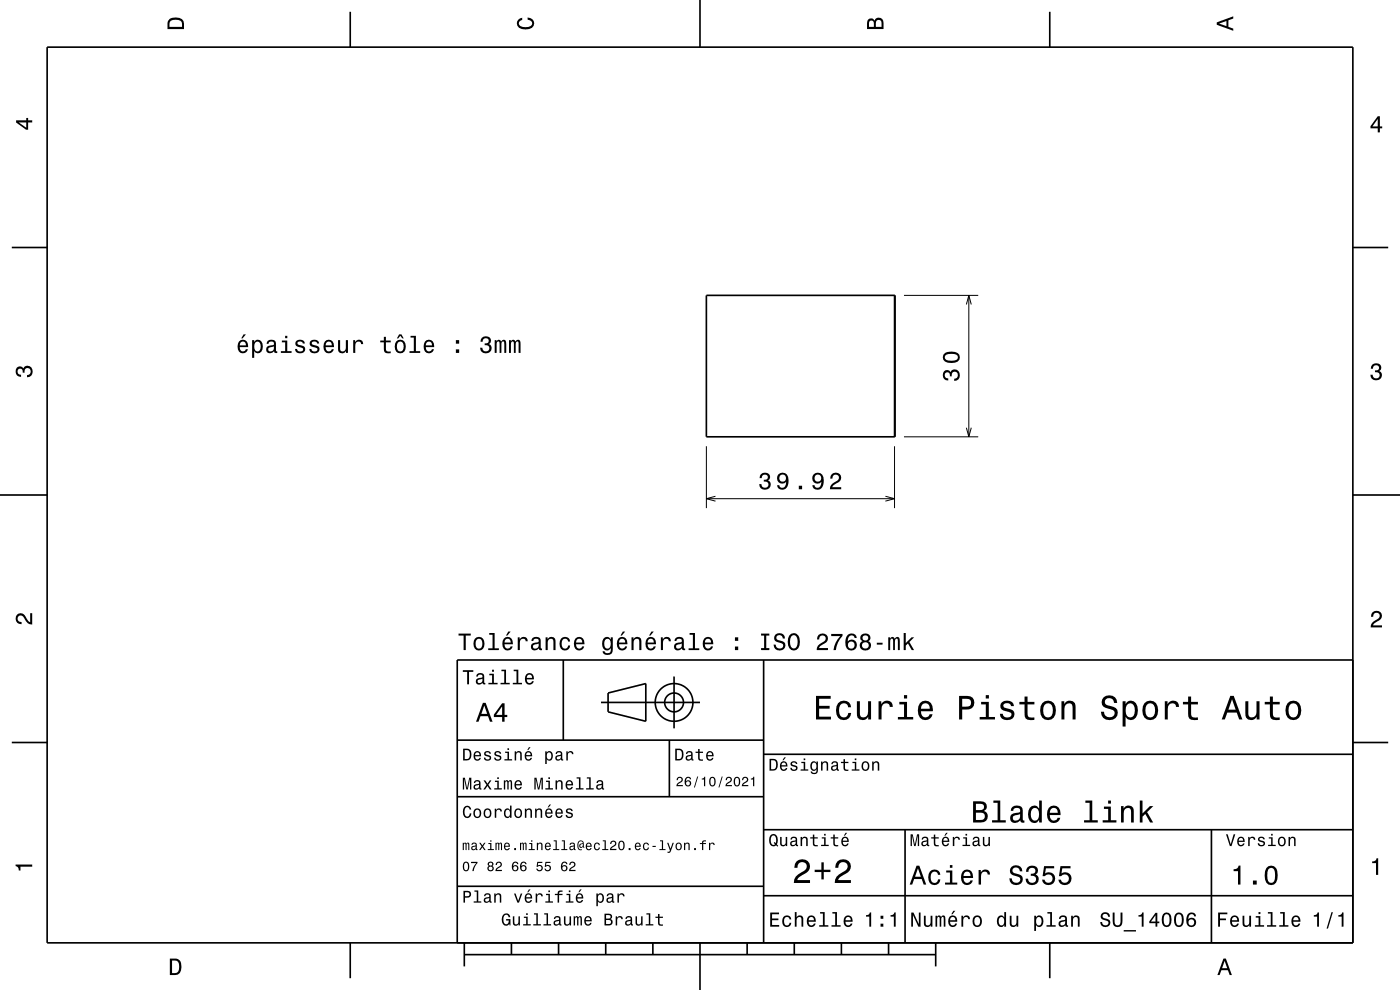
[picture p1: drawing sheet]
<svg xmlns="http://www.w3.org/2000/svg" width="297mm" height="210mm" viewBox="0 0 297 210" stroke-linecap="round" stroke-linejoin="round" font-family="sans-serif">
<path d="M191.8 62.7h15.7M205 64.6l.5-1.9 .5 1.9M205.5 62.7v30M149.9 94.7v13.1M189.8 94.7v13.1M191.8 92.7h15.7M205 90.7l.5 2 .5-2M149.9 105.8h39.9M151.8 105.3l-1.9 .5 1.9 .5M187.8 105.3l2 .5-2 .5" fill="none" stroke="#000" stroke-width=".21"/>
<g fill="none" stroke="#000" stroke-width=".35">
<path d="M10 10h277v190h-277zM74.3 2.5v7.5M148.5 0v10M222.7 2.5v7.5M2.5 52.5h7.5M287 52.5h7.5M149.9 62.7h40v30h-40zM189.8 62.7v30M0 105h10M287 105h10M119.5 140v17M162 140v60"/>
<path d="M287 140h-190v60M2.5 157.5h7.5M97 157h65M127.5 149h21M129 147l8-2v8l-8-2zM142 157v12M143 143.5v11M287 157.5h7.5M97 169h65M162 176h125M162 160h125M192 176v24"/>
<path d="M257 176v24M97 188h65M162 190h125M74.3 200v7.5M98.5 202.5h100M98.5 200v5M108.5 200v2.5M118.5 200v2.5M128.5 200v2.5M138.5 200v2.5M148.5 200v10M158.5 200v2.5"/>
<path d="M168.5 200v2.5M178.5 200v2.5M188.5 200v2.5M198.5 200v5M222.7 200v7.5"/>
<circle cx="143" cy="149" r="2"/>
<circle cx="143" cy="149" r="4"/>
</g>
<g fill="#000">
<path d="M36 4a2.18 2.18 0 0 0-.5 2.2h3.5v-1.2a1.43 1.43 0 0 0-1.7-1.3zM36.3 4.4a2.15 2.15 0 0 1 2.2 .3l.1 1h-2.6v-1z" fill-rule="evenodd"/>
<path d="M109.9 4.2l.9-.4v.4a.7 .7 0 0 0-.7 .5 .7 .7 0 0 0 .3 .8 1.7 1.7 0 0 0 2.5-.5 .9 .9 0 0 0-1-.8v-.5a1.24 1.24 0 0 1 1.4 1.1 1.24 1.24 0 0 1-1 1.4 2.22 2.22 0 0 1-2.5-.7l-.2-.5z" fill-rule="evenodd"/>
<path d="M184.2 4.2l-.3 .7v1.3h3.5v-1.3a.98 .98 0 0 0-.7-1.1 .98 .98 0 0 0-1.2 .6 .84 .84 0 0 0-1.3-.2zM184.5 4.5a.54 .54 0 0 1 .6-.1 .54 .54 0 0 1 .3 .6v.7h-1zM185.9 4.4a.62 .62 0 0 1 .8-.1 .62 .62 0 0 1 .3 .6v.8h-1.2z" fill-rule="evenodd"/>
<path d="M258.1 4.7v.6l3.5 1.2v-.4l-1-.4v-1.4l1-.4v-.4zM258.6 5l1.6-.5v1z" fill-rule="evenodd"/>
<path d="M3.4 25.5v.5l2.1 1.5h.5v-1.5h.8v-.5h-.8v-.5h-.4v.5zM4 26h1.6v1.1z" fill-rule="evenodd"/>
<path d="M292.3 24.7l-1.6 2.1v.4h1.6v.9h.4v-.9h.5v-.4h-.5v-2.1zM292.3 25.2v1.6h-1.1z" fill-rule="evenodd"/>
<path d="M51.7 70.9l-.5 .9h.3l.7-.9zM50.7 72.4a1.55 1.55 0 0 0 .8 2.6 1.06 1.06 0 0 0 1.1-.9h-.4l-.3 .3-.3 .2a.76 .76 0 0 1-.7-1h1.7a1.17 1.17 0 0 0-.5-1.3 1.17 1.17 0 0 0-1.4 .1zM51.1 72.7a.66 .66 0 0 1 .7-.2 .66 .66 0 0 1 .4 .8h-1.3zM53.5 72.2v3.7h.4v-1.5a.93 .93 0 0 0 1 .5 .93 .93 0 0 0 .8-.8 1.5 1.5 0 0 0-1-2l-.4 .1-.4 .4v-.4zM54.1 72.7a.63 .63 0 0 1 .7-.2 .63 .63 0 0 1 .5 .6 1.13 1.13 0 0 1-.7 1.5 1.18 1.18 0 0 1-.5-1.9zM56.8 72.3l-.2 .6h.4a.55 .55 0 0 1 .6-.5 .55 .55 0 0 1 .4 .8h-.2a1 1 0 0 0-1 .2 1 1 0 0 0-.3 1.1 .93 .93 0 0 0 1.7 0l.1 .3 .5 .1v-.4h-.2l-.1-.2v-1.4a1.02 1.02 0 0 0-1.7-.6zM57 73.8l1.1-.3a.77 .77 0 0 1-.2 .9 .77 .77 0 0 1-.9 0l-.1-.3zM59.8 72.2v.4h.7v1.9h-.9v.4h2.3v-.4h-1v-2.3zM60.5 71.2v.5h.5v-.5zM62.9 72.3a.75 .75 0 0 0-.2 .8 .75 .75 0 0 0 .7 .5l.9 .4a.63 .63 0 0 1-.6 .6 .63 .63 0 0 1-.7-.6h-.4a1.07 1.07 0 0 0 1.2 .9 1.07 1.07 0 0 0 .9-1.2l-.4-.3-1.1-.3a.53 .53 0 0 1 .4-.7 .53 .53 0 0 1 .6 .5h.5a1.03 1.03 0 0 0-.7-.9 1.03 1.03 0 0 0-1.1 .3zM65.9 72.3a.76 .76 0 0 0-.2 .8 .76 .76 0 0 0 .7 .5l.9 .4a.63 .63 0 0 1-.6 .6 .63 .63 0 0 1-.6-.6h-.5a1.07 1.07 0 0 0 1.2 .9 1.07 1.07 0 0 0 .9-1.2l-.4-.3-1.1-.3a.54 .54 0 0 1 .4-.7 .54 .54 0 0 1 .7 .5h.4a1.03 1.03 0 0 0-.7-.9 1.03 1.03 0 0 0-1.1 .3zM68.9 72.4a1.54 1.54 0 0 0 .8 2.6 1.06 1.06 0 0 0 1.1-.9h-.4l-.3 .3-.3 .2a.76 .76 0 0 1-.7-1h1.8a1.17 1.17 0 0 0-.5-1.3 1.17 1.17 0 0 0-1.5 .1zM69.3 72.7a.66 .66 0 0 1 .8-.2 .66 .66 0 0 1 .3 .8h-1.3zM71.7 72.2v1.7a.89 .89 0 0 0 .6 1 .89 .89 0 0 0 1.1-.5v.5h.4v-2.7h-.4v1.5a.65 .65 0 0 1-.4 .8 .65 .65 0 0 1-.8-.3v-2zM74.9 72.2v2.7h.5v-1.6a.66 .66 0 0 1 .3-.8 .66 .66 0 0 1 .9 .3v.2h.4a.89 .89 0 0 0-.6-.9 .89 .89 0 0 0-1.1 .5v-.4zM81.4 71.4v.8h-.7v.4h.7l.1 1.8a1.05 1.05 0 0 0 1.4 .5v-.4a.68 .68 0 0 1-1-.3v-1.6h1v-.4h-1v-.8zM84.7 70.9l-.5 .9h.3l.4-.6 .4 .6h.3l-.4-.9zM84.1 72.4a1.53 1.53 0 0 0 .8 2.6 1.48 1.48 0 0 0 1.2-1.5 1.48 1.48 0 0 0-1.2-1.4l-.5 .1zM84.4 72.7a.67 .67 0 0 1 .7-.2 .67 .67 0 0 1 .5 .5 1.11 1.11 0 0 1-.7 1.6 1.17 1.17 0 0 1-.5-1.9zM87.1 71.2v.4h.7v2.9h-.9v.4h2.2v-.4h-.9v-3.3zM90.2 72.4a1.54 1.54 0 0 0 .8 2.6 1.06 1.06 0 0 0 1.1-.9h-.5l-.2 .3-.4 .2a.76 .76 0 0 1-.7-1h1.8a1.17 1.17 0 0 0-.5-1.3 1.17 1.17 0 0 0-1.4 .1zM90.5 72.7a.66 .66 0 0 1 .8-.2 .66 .66 0 0 1 .3 .8h-1.3zM96.7 74.1v.8h.7v-.8zM96.7 72.2v.7h.7v-.7zM102.2 71.6l-.3 .9h.5a.62 .62 0 0 1 .3-.8 .62 .62 0 0 1 .8 .3 .62 .62 0 0 1-.2 .8h-.5v.4a.72 .72 0 0 1 1 .5 .72 .72 0 0 1-.5 .9 .72 .72 0 0 1-.9-.5l-.1-.3h-.4a1.18 1.18 0 0 0 1.5 1.2 1.18 1.18 0 0 0 .6-1.9l-.3-.1a.91 .91 0 0 0 .4-1.1 .91 .91 0 0 0-1.1-.6zM104.9 72.2v2.7h.5v-2.1l.2-.3h.2l.2 .2v2.2h.4v-2.1l.3-.4 .2 .2 .1 .4v1.9h.4v-1.9a.69 .69 0 0 0-.5-.9l-.6 .3-.2-.2-.3-.1-.5 .3v-.2zM108 72.2v2.7h.4v-1.9a.49 .49 0 0 1 .4-.6l.2 .3v2.2h.4v-2.1l.4-.4 .2 .2v.4v1.9h.4v-1.9a.69 .69 0 0 0-.5-.9l-.5 .3-.2-.2-.3-.1-.5 .3v-.2z" fill-rule="evenodd"/>
<path d="M291.1 77.4a1.08 1.08 0 0 1 1.4-.2 1.08 1.08 0 0 1 .4 1.2l-.3 .3a1.06 1.06 0 0 1 .5 1.3 1.06 1.06 0 0 1-1.2 .7 1.1 1.1 0 0 1-1.2-1.2h.5a.71 .71 0 0 0 1 .8 .71 .71 0 0 0 .1-1.3h-.6v-.4a.61 .61 0 0 0 .8-.3 .61 .61 0 0 0-.2-.8 .61 .61 0 0 0-.9 .2l-.1 .5h-.5z" fill-rule="evenodd"/>
<path d="M3.6 78a.86 .86 0 0 1 1.4 .2 1.06 1.06 0 0 1 1.2-.6 1.06 1.06 0 0 1 .7 1.2 1.1 1.1 0 0 1-1.2 1.2v-.4a.71 .71 0 0 0 .8-1 .71 .71 0 0 0-1.3-.1v.6h-.4a.61 .61 0 0 0-.3-.8 .61 .61 0 0 0-.8 .2 .61 .61 0 0 0 .2 .8l.6 .2v.4a1.15 1.15 0 0 1-1.2-.6 1.15 1.15 0 0 1 .3-1.3z" fill-rule="evenodd"/>
<path d="M200.3 78.8a1.17 1.17 0 0 0-.2 1.2 1.17 1.17 0 0 0 1.1 .7v-.4a.62 .62 0 0 1-.8-.4 .62 .62 0 0 1 .3-.8 .62 .62 0 0 1 .8 .3v.4h.4a.72 .72 0 0 1 .5-.9 .72 .72 0 0 1 .9 .5 .72 .72 0 0 1-.5 .9h-.4v.5a1.18 1.18 0 0 0 1.2-1.5 1.18 1.18 0 0 0-1.8-.6l-.1 .2a.86 .86 0 0 0-1.4-.1zM200.5 74.9a1.13 1.13 0 0 0-.5 1.2 1.13 1.13 0 0 0 1 .8 2.28 2.28 0 0 0 2.5-.6 1.14 1.14 0 0 0-.9-1.6 2.85 2.85 0 0 0-2.1 .2zM200.5 75.5a2.38 2.38 0 0 1 2.6 0v.6a2.37 2.37 0 0 1-2.6 0z" fill-rule="evenodd"/>
<path d="M161.5 100.6l-.4 .8h.5a.62 .62 0 0 1 .3-.7 .62 .62 0 0 1 .8 .2 .62 .62 0 0 1-.2 .8l-.5 .1v.4a.72 .72 0 0 1 1 .4 .72 .72 0 0 1-.5 .9 .72 .72 0 0 1-.9-.5l-.1-.3h-.4a1.18 1.18 0 0 0 1.5 1.2 1.18 1.18 0 0 0 .6-1.9l-.3-.1a.91 .91 0 0 0 .4-1.1 .91 .91 0 0 0-1-.5zM165.2 100.6a1.15 1.15 0 0 0-.1 1.7 1.15 1.15 0 0 0 1.7-.1 1.03 1.03 0 0 1-.8 1.3 .56 .56 0 0 1-.7-.6h-.4a1.18 1.18 0 0 0 1.2 1 1.18 1.18 0 0 0 1.1-1.1 1.76 1.76 0 0 0-1.2-2.5zM165.3 101.4a.75 .75 0 0 1 1.5 0 .75 .75 0 0 1-1.5 0zM169.5 103v.8h.7v-.8zM172.6 100.6a1.15 1.15 0 0 0 0 1.7 1.15 1.15 0 0 0 1.7-.1 1.03 1.03 0 0 1-.9 1.3 .56 .56 0 0 1-.6-.6h-.5a1.18 1.18 0 0 0 1.3 1 1.18 1.18 0 0 0 1.1-1.1 1.76 1.76 0 0 0-1.2-2.5zM172.8 101.4a.75 .75 0 0 1 1.5 0 .75 .75 0 0 1-1.5 0zM176.5 100.6l-.3 .4-.1 .5h.5a.7 .7 0 0 1 .5-.8 .7 .7 0 0 1 .9 .5 .7 .7 0 0 1-.5 .9 1.8 1.8 0 0 0-1.4 1.7h2.4v-.5h-1.9a2.19 2.19 0 0 1 1.4-1.1 1.13 1.13 0 0 0 .1-1.7 1.13 1.13 0 0 0-1.6 .1z" fill-rule="evenodd"/>
<path d="M3.6 130.4a1.22 1.22 0 0 1 2 .7l.4 .6 .4 .3v-1.9h.4v2.4a1.8 1.8 0 0 1-1.7-1.4 .71 .71 0 0 0-.9-.5 .71 .71 0 0 0-.5 .8 .71 .71 0 0 0 .9 .5v.5a1.18 1.18 0 0 1-1.2-.7 1.18 1.18 0 0 1 .2-1.3z" fill-rule="evenodd"/>
<path d="M97.3 134.4v.4h1v3.1h.5v-3.1h1.1v-.4zM100.7 135.5a1.53 1.53 0 0 0 .9 2.5 1.48 1.48 0 0 0 1.2-1.5 1.48 1.48 0 0 0-1.2-1.4l-.5 .1zM101.1 135.8a.67 .67 0 0 1 .7-.3 .67 .67 0 0 1 .5 .6 1.11 1.11 0 0 1-.7 1.5 1.17 1.17 0 0 1-.5-1.8zM103.8 134.3v.3h.7v2.9h-.9v.4h2.2v-.4h-.9v-3.2zM107.8 134l-.5 .8h.3l.7-.8zM106.9 135.5a1.54 1.54 0 0 0 .8 2.5 1.06 1.06 0 0 0 1.1-.9h-.5l-.2 .4-.4 .1a.76 .76 0 0 1-.7-.9h1.8a1.16 1.16 0 0 0-.5-1.4 1.16 1.16 0 0 0-1.4 .2zM107.2 135.7a.66 .66 0 0 1 .8-.1 .66 .66 0 0 1 .3 .7h-1.3zM109.8 135.2v2.7h.5v-1.6a.67 .67 0 0 1 .3-.7 .67 .67 0 0 1 .9 .2v.2h.5a.89 .89 0 0 0-.7-.9 .89 .89 0 0 0-1.1 .5v-.4zM113 135.3l-.3 .7h.4a.55 .55 0 0 1 .7-.6 .55 .55 0 0 1 .4 .8l-.2 .1a.98 .98 0 0 0-1.2 .3 .98 .98 0 0 0 0 1.2 1.06 1.06 0 0 0 1.5-.3l.1 .4h.6v-.3l-.3-.1v-1.6a1.02 1.02 0 0 0-1.7-.6zM113.2 136.8l1.1-.3a.77 .77 0 0 1-.2 .9 .77 .77 0 0 1-.9 .1l-.1-.4zM115.7 135.2v2.7h.5v-1.6a.64 .64 0 0 1 .4-.7 .64 .64 0 0 1 .8 .3v2h.5v-1.8a.89 .89 0 0 0-.7-1 .89 .89 0 0 0-1 .5v-.4zM119 135.5a1.53 1.53 0 0 0 .8 2.5 1.07 1.07 0 0 0 1.2-1.1h-.5a.67 .67 0 0 1-.6 .7 .67 .67 0 0 1-.7-.6 1.11 1.11 0 0 1 .7-1.5 .6 .6 0 0 1 .6 .6h.4a1.09 1.09 0 0 0-.7-1 1.09 1.09 0 0 0-1.2 .4zM122.1 135.5a1.54 1.54 0 0 0 .7 2.5 1.06 1.06 0 0 0 1.1-.9h-.4l-.2 .4-.4 .1a.76 .76 0 0 1-.7-.9h1.8a1.16 1.16 0 0 0-.5-1.4 1.16 1.16 0 0 0-1.4 .2zM122.4 135.7a.66 .66 0 0 1 .8-.1 .66 .66 0 0 1 .3 .7h-1.3zM128 135.5a1.57 1.57 0 0 0 .8 2.5l.4-.1 .4-.4a.73 .73 0 0 1-.3 1 .73 .73 0 0 1-1-.4h-.5a1.1 1.1 0 0 0 1.3 .9 1.1 1.1 0 0 0 .9-1.2v-2.6h-.4v.4l-.4-.4a.9 .9 0 0 0-1.2 .3zM128.4 135.8a.63 .63 0 0 1 .7-.3 .63 .63 0 0 1 .4 .6 1.11 1.11 0 0 1-.6 1.5 1.2 1.2 0 0 1-.5-1.8zM132.1 134l-.5 .8h.3l.7-.8zM131.2 135.5a1.54 1.54 0 0 0 .8 2.5 1.06 1.06 0 0 0 1-.9h-.4l-.2 .4-.4 .1a.76 .76 0 0 1-.7-.9h1.8a1.16 1.16 0 0 0-.5-1.4 1.16 1.16 0 0 0-1.4 .2zM131.5 135.7a.66 .66 0 0 1 .8-.1 .66 .66 0 0 1 .3 .7h-1.3zM134 135.2v2.7h.4v-1.6a.63 .63 0 0 1 .4-.7 .63 .63 0 0 1 .8 .3v2h.5v-1.8a.89 .89 0 0 0-.7-1 .89 .89 0 0 0-1 .5v-.4zM138.2 134l-.5 .8h.3l.7-.8zM137.2 135.5a1.54 1.54 0 0 0 .8 2.5 1.06 1.06 0 0 0 1.1-.9h-.4l-.2 .4-.4 .1a.76 .76 0 0 1-.7-.9h1.8a1.16 1.16 0 0 0-.5-1.4 1.16 1.16 0 0 0-1.5 .2zM137.6 135.7a.66 .66 0 0 1 .8-.1 .66 .66 0 0 1 .3 .7h-1.3zM140.2 135.2v2.7h.4v-1.6a.67 .67 0 0 1 .4-.7 .67 .67 0 0 1 .8 .2l.1 .2h.4a.89 .89 0 0 0-.7-.9 .89 .89 0 0 0-1 .5v-.4zM143.4 135.3l-.3 .7h.4a.55 .55 0 0 1 .7-.6 .55 .55 0 0 1 .3 .8l-.2 .1a.98 .98 0 0 0-1.1 .3 .98 .98 0 0 0 0 1.2 1.06 1.06 0 0 0 1.5-.3l.1 .4h.5v-.3l-.2-.1v-.2v-1.4a1.02 1.02 0 0 0-1.7-.6zM143.5 136.8l1.1-.3a.77 .77 0 0 1-.2 .9 .77 .77 0 0 1-.9 .1l-.1-.4zM146.3 134.3v.3h.7v2.9h-.9v.4h2.2v-.4h-.9v-3.2zM149.4 135.5a1.54 1.54 0 0 0 .8 2.5 1.05 1.05 0 0 0 1.1-.9h-.5l-.2 .4-.4 .1a.76 .76 0 0 1-.7-.9h1.8a1.16 1.16 0 0 0-.5-1.4 1.16 1.16 0 0 0-1.4 .2zM149.7 135.7a.66 .66 0 0 1 .8-.1 .66 .66 0 0 1 .3 .7h-1.3zM155.9 137.1v.8h.7v-.8zM155.9 135.2v.7h.7v-.7zM161.5 134.4v.4h.6v2.7h-.6v.4h1.7v-.4h-.6v-2.7h.6v-.4zM164.5 134.6a.96 .96 0 0 0-.2 1.1 .96 .96 0 0 0 .9 .6 .77 .77 0 0 1 .9 .9 .83 .83 0 0 1-.9 .3 .83 .83 0 0 1-.6-.8h-.5a1.21 1.21 0 0 0 1.5 1.3 1.21 1.21 0 0 0 .7-1.8l-.8-.3a.71 .71 0 0 1-.8-.6 .7 .7 0 0 1 .8-.6 .7 .7 0 0 1 .6 .7h.4a1.17 1.17 0 0 0-.7-1.1 1.17 1.17 0 0 0-1.3 .3zM167.5 134.8a2.53 2.53 0 0 0 .4 3.1 1.21 1.21 0 0 0 1.7-1 1.94 1.94 0 0 0-.9-2.6l-.8 .1zM168.1 134.8l.3-.1a1.7 1.7 0 0 1 .3 2.8l-.3 .1a1.13 1.13 0 0 1-.8-1.5v-.6zM173.6 134.7l-.3 .9h.5a.71 .71 0 0 1 .5-.8 .71 .71 0 0 1 .9 .5 .71 .71 0 0 1-.5 .9 1.8 1.8 0 0 0-1.5 1.7h2.5v-.4h-1.9a2.2 2.2 0 0 1 1.4-1.2 1.13 1.13 0 0 0 .1-1.7 1.13 1.13 0 0 0-1.7 .1zM176.3 134.5v.4h1.9a5.2 5.2 0 0 0-1.4 3h.5a5.3 5.3 0 0 1 1.4-3v-.4zM179.9 134.7l-.5 .8a1.75 1.75 0 0 0 1.2 2.5 1.15 1.15 0 0 0 1.1-1.6 1.15 1.15 0 0 0-1.9-.3 1.02 1.02 0 0 1 .9-1.3 .59 .59 0 0 1 .6 .5h.5a1.12 1.12 0 0 0-.8-.9 1.12 1.12 0 0 0-1.1 .3zM179.8 136.8a.75 .75 0 0 1 1.5 0 .75 .75 0 0 1-1.5 0zM182.8 134.6a.84 .84 0 0 0 .2 1.4 1.11 1.11 0 0 0-.5 1.6 1.11 1.11 0 0 0 1.6 .3 1.03 1.03 0 0 0 .7-.9 1.03 1.03 0 0 0-.6-1 .89 .89 0 0 0 .4-1.1 .89 .89 0 0 0-1-.5zM182.9 136.9a.71 .71 0 0 1 1.4 0 .71 .71 0 0 1-1.4 0zM183 135.3a.6 .6 0 0 1 1.2 0 .6 .6 0 0 1-1.2 0zM186 136.3v.4h1.2v-.4zM188.4 135.2v2.7h.4l.1-2.1 .2-.3h.2l.2 .3v2.1h.4v-2.1l.3-.3 .2 .1 .1 .4v1.9h.4v-1.9a.69 .69 0 0 0-.5-.9l-.6 .4-.2-.3-.3-.1-.5 .4v-.3zM191.7 134.3v3.6h.5v-1l.4-.4 .8 1.4h.5l-1-1.7 1-1h-.5l-1.2 1.2v-2.1z" fill-rule="evenodd"/>
<path d="M291.2 129.9a1.18 1.18 0 0 1 1.9 .3 1.18 1.18 0 0 1-1 1.7l-.5 .3-.3 .5h1.9v.4h-2.4a1.8 1.8 0 0 1 1.4-1.8 .71 .71 0 0 0 .5-.8 .71 .71 0 0 0-.9-.5 .71 .71 0 0 0-.5 .8h-.4z" fill-rule="evenodd"/>
<path d="M98.2 158.8v2.5h.9a1.37 1.37 0 0 0 .7-2.2 1.56 1.56 0 0 0-1.6-.3zM98.6 159.1a.98 .98 0 0 1 1.1 .7 .98 .98 0 0 1-.6 1.2h-.5zM100.7 159.6a1.04 1.04 0 0 0-.2 1.2 1.04 1.04 0 0 0 1 .5l.5-.5h-.3l-.4 .3a.54 .54 0 0 1-.5-.7h1.3a.83 .83 0 0 0-.4-.9 .83 .83 0 0 0-1 .1zM100.9 159.7l.2-.1a.47 .47 0 0 1 .5 .1 .47 .47 0 0 1 .1 .5h-.9zM102.9 159.5l-.2 .1a.69 .69 0 0 0 .9 .9l.2 .1a.43 .43 0 0 1-.4 .5 .43 .43 0 0 1-.4-.4h-.3a.74 .74 0 0 0 .9 .7 .74 .74 0 0 0 .5-1l-1-.4a.38 .38 0 0 1 .3-.5 .38 .38 0 0 1 .4 .4h.3a.78 .78 0 0 0-1.2-.4zM105.1 159.5l-.2 .1a.69 .69 0 0 0 .9 .9l.2 .1a.43 .43 0 0 1-.4 .5 .43 .43 0 0 1-.5-.4h-.3a.74 .74 0 0 0 .9 .7 .74 .74 0 0 0 .5-1l-.9-.4a.38 .38 0 0 1 .3-.5 .38 .38 0 0 1 .4 .4h.3a.77 .77 0 0 0-1.2-.4zM107.2 159.4v.3h.5v1.3h-.7v.3h1.6v-.3h-.6v-1.6zM107.7 158.7v.4h.3v-.4zM109.2 159.4v1.9h.3v-1.1a.45 .45 0 0 1 .4-.6 .45 .45 0 0 1 .5 .5v1.2h.3v-1.3a.63 .63 0 0 0-.5-.7 .63 .63 0 0 0-.7 .4v-.3zM112.2 158.5l-.4 .6h.3l.5-.6zM111.5 159.6a1.04 1.04 0 0 0-.2 1.2 1.04 1.04 0 0 0 1.1 .5l.5-.5h-.3l-.5 .3a.54 .54 0 0 1-.5-.7h1.3a.83 .83 0 0 0-.4-.9 .83 .83 0 0 0-1 .1zM111.8 159.7l.1-.1a.48 .48 0 0 1 .5 .1 .48 .48 0 0 1 .2 .5h-1zM115.7 159.4v2.7h.3v-1.1a.66 .66 0 0 0 .7 .4 .66 .66 0 0 0 .5-.6 .91 .91 0 0 0 0-1.1 .91 .91 0 0 0-1-.3l-.2 .3v-.3zM116.1 159.8a.45 .45 0 0 1 .5-.2 .45 .45 0 0 1 .3 .4 .65 .65 0 0 1 .1 .8 .65 .65 0 0 1-.7 .2 .98 .98 0 0 1-.2-1.2zM118.1 159.5l-.2 .4h.3a.39 .39 0 0 1 .4-.3 .39 .39 0 0 1 .3 .5h-.1a.65 .65 0 0 0-1 .4 .65 .65 0 0 0 .6 .9l.6-.3 .1 .2h.4v-.2l-.2-.1v-1.1a.72 .72 0 0 0-.5-.6 .72 .72 0 0 0-.7 .2zM118.2 160.6l.8-.3a.55 .55 0 0 1-.2 .7 .55 .55 0 0 1-.6 0zM120.1 159.4v1.9h.4v-1.1a.47 .47 0 0 1 .2-.6 .47 .47 0 0 1 .6 .2v.2h.4a.64 .64 0 0 0-.5-.7 .64 .64 0 0 0-.8 .4v-.3z" fill-rule="evenodd"/>
<path d="M98.2 142.2v.3h.9v2.7h.4v-2.7h.9v-.3zM101.3 143l-.3 .5h.4a.47 .47 0 0 1 .5-.4 .47 .47 0 0 1 .4 .6l-.2 .1a.84 .84 0 0 0-1 .2 .84 .84 0 0 0 0 1.1 .9 .9 0 0 0 1.3-.2l.1 .2 .5 .1v-.3l-.3-.1v-1.3a.87 .87 0 0 0-1.4-.5zM101.4 144.3l.9-.3a.66 .66 0 0 1-.1 .7 .66 .66 0 0 1-.8 .1zM103.8 142.9v.3h.6v1.6h-.8v.4h2v-.4h-.8v-1.9zM104.4 142.1v.4h.4v-.4zM106.4 142.1v.3h.6v2.4h-.8v.4h1.9v-.4h-.7v-2.7zM109 142.1v.3h.6v2.4h-.8v.4h1.9v-.4h-.7v-2.7zM111.6 143.1a1.32 1.32 0 0 0 .7 2.1 .9 .9 0 0 0 .9-.7h-.3l-.2 .3-.4 .1a.65 .65 0 0 1-.6-.8h1.6a1 1 0 0 0-.4-1.2 1 1 0 0 0-1.3 .2zM111.9 143.3a.57 .57 0 0 1 .7-.1 .57 .57 0 0 1 .3 .6h-1.2z" fill-rule="evenodd"/>
<path d="M102.4 149.1l-1.4 4h.5l.4-1.2h1.6l.4 1.2h.6l-1.5-4zM102.7 149.7l.7 1.7h-1.3zM106.5 149.2l-1.7 2.4v.5h1.7v1h.5v-1h.6v-.5h-.6v-2.4zM106.5 149.9v1.7h-1.3z" fill-rule="evenodd"/>
<path d="M143.2 158.8v2.5h.9a1.37 1.37 0 0 0 .7-2.2 1.56 1.56 0 0 0-1.6-.3zM143.6 159.1a.98 .98 0 0 1 1.1 .7 .98 .98 0 0 1-.6 1.2h-.5zM145.7 159.5l-.2 .4h.3a.39 .39 0 0 1 .5-.3 .39 .39 0 0 1 .3 .5h-.2a.65 .65 0 0 0-.9 .4 .65 .65 0 0 0 .5 .9l.7-.3v.2h.4v-.2l-.1-.1-.1-1.1a.73 .73 0 0 0-.4-.6 .73 .73 0 0 0-.8 .2zM145.8 160.6l.8-.3a.55 .55 0 0 1-.1 .7 .55 .55 0 0 1-.7 0zM148.1 158.9v.5h-.5v.3h.5v1.3a.75 .75 0 0 0 1 .4v-.3a.48 .48 0 0 1-.7-.3v-1.1h.7v-.3h-.7v-.5zM150 159.6a1.04 1.04 0 0 0-.2 1.2 1.04 1.04 0 0 0 1.1 .5l.5-.5h-.4l-.4 .3a.54 .54 0 0 1-.5-.7h1.3a.83 .83 0 0 0-.4-.9 .83 .83 0 0 0-1 .1zM150.3 159.7l.1-.1a.48 .48 0 0 1 .5 .1 .48 .48 0 0 1 .2 .5h-1z" fill-rule="evenodd"/>
<path d="M173.1 147.6v5h3.2v-.6h-2.5v-1.7h2.2v-.6h-2.2v-1.5h2.4v-.6zM177.8 149.2a2.59 2.59 0 0 0 .5 3.4 1.58 1.58 0 0 0 2.3-1.4h-.6a.95 .95 0 0 1-.9 1 .95 .95 0 0 1-1-.9 1.59 1.59 0 0 1 .9-2.1 .85 .85 0 0 1 .9 .8h.7a1.56 1.56 0 0 0-1.1-1.3 1.56 1.56 0 0 0-1.7 .5zM181.8 148.8v2.5a1.27 1.27 0 0 0 .9 1.4 1.27 1.27 0 0 0 1.5-.7v.6h.6v-3.8h-.6v2.2a.92 .92 0 0 1-.6 1.1 .92 .92 0 0 1-1.2-.4v-2.9zM186.4 148.8v3.8h.6v-2.2a.95 .95 0 0 1 .5-1.1 .95 .95 0 0 1 1.2 .3l.1 .4h.6a1.28 1.28 0 0 0-1-1.4 1.28 1.28 0 0 0-1.4 .8v-.6zM190.8 148.9v.5h1v2.7h-1.3v.5h3.2v-.5h-1.3v-3.2zM191.8 147.4v.8h.6v-.8zM195.1 149.2a2.62 2.62 0 0 0 .5 3.4 1.57 1.57 0 0 0 2.2-1.1h-.6l-.3 .5-.5 .2a1.08 1.08 0 0 1-1-1.3h2.5a1.66 1.66 0 0 0-.7-2 1.66 1.66 0 0 0-2.1 .3zM195.6 149.5a.94 .94 0 0 1 1.2-.2 .94 .94 0 0 1 .5 1h-1.9zM203.5 147.6v5h.6v-2.1h.8a1.47 1.47 0 0 0 1.8-1.2 1.47 1.47 0 0 0-1.5-1.7zM204.1 148.2a1.6 1.6 0 0 1 1.8 .5 .86 .86 0 0 1 0 .9 .86 .86 0 0 1-.9 .3h-.9zM208.1 148.9v.5h1v2.7h-1.3v.5h3.3v-.5h-1.3v-3.2zM209.1 147.4v.8h.7v-.8zM212.6 148.9a1.08 1.08 0 0 0-.3 1.2 1.08 1.08 0 0 0 1 .7l1.1 .4a.57 .57 0 0 1 .2 .6 .57 .57 0 0 1-.5 .4 .96 .96 0 0 1-1.4-.8h-.6a1.6 1.6 0 0 0 1.3 1.4 1.6 1.6 0 0 0 1.7-.8 1.13 1.13 0 0 0-1-1.6l-1.1-.3-.2-.4a.87 .87 0 0 1 .9-.5 .87 .87 0 0 1 .8 .6h.6a1.41 1.41 0 0 0-2.1-1.1zM217.4 147.8v1.1h-1.1v.5h1.1v2.6l.2 .4 .4 .3h1.4v-.5a.97 .97 0 0 1-1.4-.5v-2.3h1.4v-.5h-1.4v-1.1zM221.1 149.2a2.56 2.56 0 0 0 .5 3.4 1.72 1.72 0 0 0 1.8-.2 1.72 1.72 0 0 0 .6-1.7 1.7 1.7 0 0 0-.9-1.9 1.7 1.7 0 0 0-2 .4zM221.6 149.6a.96 .96 0 0 1 1-.4 .96 .96 0 0 1 .7 .8 1.59 1.59 0 0 1-1 2.2 1.19 1.19 0 0 1-1-1.5zM225.2 148.8v3.8h.6v-2.2a.97 .97 0 0 1 .5-1.1 .97 .97 0 0 1 1.1 .2l.1 .7v2.4h.7v-2.5a1.27 1.27 0 0 0-.9-1.4 1.27 1.27 0 0 0-1.5 .6v-.5zM234.1 147.9a1.38 1.38 0 0 0-.3 1.5 1.38 1.38 0 0 0 1.3 .9 1.25 1.25 0 0 1 1.4 .9 1.15 1.15 0 0 1-1.3 .9 1.15 1.15 0 0 1-1-1.1h-.7a1.8 1.8 0 0 0 1.7 1.8 1.8 1.8 0 0 0 1.9-1.6 1.46 1.46 0 0 0-1.5-1.4l-.6-.2a.83 .83 0 0 1-.5-1.1 .83 .83 0 0 1 1.2-.3l.5 .5 .1 .4h.7a1.67 1.67 0 0 0-1-1.6 1.67 1.67 0 0 0-1.9 .4zM238.2 148.8v5.3h.6v-2.1a1.32 1.32 0 0 0 1.4 .7 1.32 1.32 0 0 0 1.1-1.1 2.43 2.43 0 0 0-.8-2.8 1.21 1.21 0 0 0-1.7 .5v-.5zM239.1 149.6a.9 .9 0 0 1 .9-.4 .9 .9 0 0 1 .7 .8 1.61 1.61 0 0 1-.9 2.2 1.18 1.18 0 0 1-1-1.5zM242.8 149.2a2.56 2.56 0 0 0 .5 3.4 1.72 1.72 0 0 0 1.8-.2 1.72 1.72 0 0 0 .6-1.7 1.7 1.7 0 0 0-.9-1.9 1.7 1.7 0 0 0-2 .4zM243.3 149.6a.96 .96 0 0 1 1-.4 .96 .96 0 0 1 .7 .8 1.59 1.59 0 0 1-1 2.2 1.19 1.19 0 0 1-1-1.5zM247.1 148.8v3.8h.6v-2.2a.95 .95 0 0 1 .5-1.1 .95 .95 0 0 1 1.2 .3l.1 .4h.6a1.28 1.28 0 0 0-1-1.4 1.28 1.28 0 0 0-1.4 .8v-.6zM252 147.8v1.1h-1v.5h1l.1 2.6 .2 .4 .4 .3h1.4v-.5a.97 .97 0 0 1-1.4-.5v-2.3h1.4v-.5h-1.4v-1.1zM261 147.6l-1.8 5h.6l.6-1.4h2l.5 1.4h.7l-1.9-5zM261.4 148.3l.7 2.2h-1.5zM264.2 148.8v2.5a1.27 1.27 0 0 0 .9 1.4 1.27 1.27 0 0 0 1.5-.7v.6h.6v-3.8h-.6v2.2a.92 .92 0 0 1-.6 1.1 .92 .92 0 0 1-1.1-.4l-.1-2.9zM269.4 147.8v1.1h-1.1v.5h1.1v2.6l.2 .4 .4 .3 .7 .1 .8-.1v-.5a.97 .97 0 0 1-1.4-.5l-.1-2.3h1.5v-.5h-1.5v-1.1zM273.1 149.2a2.56 2.56 0 0 0 .6 3.4 1.72 1.72 0 0 0 1.8-.2 1.72 1.72 0 0 0 .6-1.7 1.7 1.7 0 0 0-.9-1.9 1.7 1.7 0 0 0-2.1 .4zM273.6 149.6a.96 .96 0 0 1 1-.4 .96 .96 0 0 1 .7 .8 1.59 1.59 0 0 1-.9 2.2 1.19 1.19 0 0 1-1.1-1.5z" fill-rule="evenodd"/>
<path d="M98.2 165v2.5h.3v-2.3l.4 2.3h.3l.5-2.3v2.3h.3v-2.5h-.5l-.4 2.2-.5-2.2zM100.7 165.6l-.2 .5h.3a.39 .39 0 0 1 .5-.4 .39 .39 0 0 1 .3 .6h-.2a.65 .65 0 0 0-.9 .4 .65 .65 0 0 0 .5 .8l.7-.3v.2l.4 .1v-.3h-.1l-.1-1.1a.73 .73 0 0 0-.4-.6 .73 .73 0 0 0-.8 .1zM100.8 166.7l.8-.2a.55 .55 0 0 1-.1 .6 .55 .55 0 0 1-.7 .1zM102.6 165.5l.6 1-.7 1h.4l.5-.8 .5 .8h.4l-.7-1 .7-1h-.4l-.5 .7-.5-.7zM105 165.6v.3h.5v1.3h-.7v.3h1.7v-.3h-.7v-1.6zM105.5 164.9v.3h.3v-.3zM106.9 165.5v2h.3v-1.3l.1-.4h.2l.1 .2v1.5h.3v-1.5l.3-.3 .1 .4v1.4h.3v-1.4a.5 .5 0 0 0-.3-.6l-.4 .2-.4-.2-.3 .2v-.2zM109.3 165.7a1.04 1.04 0 0 0-.1 1.2 1.04 1.04 0 0 0 1 .6l.5-.6h-.3l-.4 .4a.54 .54 0 0 1-.5-.7h1.2a.83 .83 0 0 0-.3-1 .83 .83 0 0 0-1.1 .1zM109.6 165.9l.1-.1a.47 .47 0 0 1 .5 .1 .47 .47 0 0 1 .2 .4h-.9zM113.4 165v2.5h.2v-2.3l.5 2.3h.3l.5-2.3v2.3h.3v-2.5h-.5l-.4 2.2-.5-2.2zM115.8 165.6v.3h.5v1.3h-.6v.3h1.6v-.3h-.6v-1.6zM116.3 164.9v.3h.4v-.3zM117.9 165.5v2h.3v-1.1a.45 .45 0 0 1 .4-.7 .45 .45 0 0 1 .4 .6v1.2h.4v-1.3a.63 .63 0 0 0-.5-.7 .63 .63 0 0 0-.7 .3v-.3zM120.2 165.7a1.04 1.04 0 0 0-.2 1.2 1.04 1.04 0 0 0 1 .6l.5-.6h-.3l-.4 .4a.54 .54 0 0 1-.5-.7h1.3a.83 .83 0 0 0-.4-1 .83 .83 0 0 0-1 .1zM120.4 165.9l.2-.1a.48 .48 0 0 1 .5 .1 .48 .48 0 0 1 .1 .4h-.9zM122.3 164.9v.2h.5v2.1h-.6v.3h1.6v-.3h-.7v-2.3zM124.5 164.9v.2h.5v2.1h-.7v.3h1.7v-.3h-.7v-2.3zM126.7 165.6l-.2 .5h.3a.39 .39 0 0 1 .5-.4 .39 .39 0 0 1 .3 .6h-.2a.65 .65 0 0 0-.9 .4 .65 .65 0 0 0 .5 .8l.7-.3 .1 .2 .4 .1v-.3h-.2v-1.1a.72 .72 0 0 0-.5-.6 .72 .72 0 0 0-.8 .1zM126.9 166.7l.7-.2a.55 .55 0 0 1-.1 .6 .55 .55 0 0 1-.6 .1z" fill-rule="evenodd"/>
<path d="M98.4 171.2a1.45 1.45 0 0 0 .7 2.3 .94 .94 0 0 0 .9-1h-.3a.59 .59 0 0 1-.8 .7 1.31 1.31 0 0 1 .2-2l.3 .1 .2 .4h.4a.85 .85 0 0 0-.6-.8 .85 .85 0 0 0-1 .3zM100.6 171.7a1.04 1.04 0 0 0-.1 1.3 1.04 1.04 0 0 0 1.1 .5 1.04 1.04 0 0 0 .5-1.3 1.04 1.04 0 0 0-1.2-.7zM100.9 171.9a.48 .48 0 0 1 .5-.1 .48 .48 0 0 1 .3 .4 .66 .66 0 0 1 0 .7 .66 .66 0 0 1-.7 .3 .98 .98 0 0 1-.1-1.3zM102.8 171.7a1.04 1.04 0 0 0-.2 1.3 1.04 1.04 0 0 0 1.2 .5 1.04 1.04 0 0 0 .5-1.3 1.04 1.04 0 0 0-1.2-.7zM103 171.9a.48 .48 0 0 1 .5-.1 .48 .48 0 0 1 .4 .4 .66 .66 0 0 1 0 .7 .66 .66 0 0 1-.7 .3 .97 .97 0 0 1-.2-1.3zM105 171.5v2h.3v-1.1a.47 .47 0 0 1 .2-.6 .47 .47 0 0 1 .6 .2l.1 .1h.3a.64 .64 0 0 0-.5-.6 .64 .64 0 0 0-.7 .4v-.4zM107.1 171.7a1.06 1.06 0 0 0-.2 1.2 1.06 1.06 0 0 0 .9 .6l.4-.3v.3h.3v-2.6h-.3v.9a.63 .63 0 0 0-1.1-.1zM107.4 171.9a.44 .44 0 0 1 .4-.1 .44 .44 0 0 1 .4 .4 .65 .65 0 0 1 0 .7 .65 .65 0 0 1-.7 .3l-.2-.4zM109.3 171.7a1.04 1.04 0 0 0-.1 1.3 1.04 1.04 0 0 0 1.1 .5 1.04 1.04 0 0 0 .5-1.3 1.04 1.04 0 0 0-1.2-.7zM109.5 171.9a.48 .48 0 0 1 .6-.1 .48 .48 0 0 1 .3 .4 .66 .66 0 0 1 0 .7 .66 .66 0 0 1-.7 .3 .98 .98 0 0 1-.2-1.3zM111.4 171.5v2h.3v-1.1a.45 .45 0 0 1 .3-.7 .45 .45 0 0 1 .5 .6v1.2h.4v-1.3a.63 .63 0 0 0-.5-.7 .63 .63 0 0 0-.7 .3v-.3zM113.5 171.5v2h.3v-1.1a.45 .45 0 0 1 .3-.6 .45 .45 0 0 1 .6 .2v1.5h.3v-1.3a.63 .63 0 0 0-.4-.7 .63 .63 0 0 0-.8 .3v-.3zM116.5 170.7l-.3 .6h.2l.5-.6zM115.9 171.7a1.04 1.04 0 0 0-.2 1.2 1.04 1.04 0 0 0 1 .6l.5-.6h-.3l-.4 .4a.54 .54 0 0 1-.5-.7h1.2a.83 .83 0 0 0-.3-1 .83 .83 0 0 0-1 .1zM116.1 171.9l.2-.1a.47 .47 0 0 1 .4 .1 .47 .47 0 0 1 .2 .4h-.9zM118 171.7a1.04 1.04 0 0 0-.2 1.2 1.04 1.04 0 0 0 1.1 .6l.5-.6h-.3l-.5 .4a.53 .53 0 0 1-.5-.7h1.3a.83 .83 0 0 0-.3-1 .83 .83 0 0 0-1.1 .1zM118.3 171.9l.1-.1a.47 .47 0 0 1 .5 .1 .47 .47 0 0 1 .2 .4h-1zM120.2 171.6l-.1 .2a.69 .69 0 0 0 .8 .9l.3 .1a.43 .43 0 0 1-.4 .5 .43 .43 0 0 1-.5-.4h-.3a.74 .74 0 0 0 .9 .7 .74 .74 0 0 0 .5-1.1l-1-.3a.38 .38 0 0 1 .3-.5 .38 .38 0 0 1 .5 .3h.3a.77 .77 0 0 0-1.3-.4z" fill-rule="evenodd"/>
<path d="M143.7 164.9l-.2 .6h.3a.4 .4 0 0 1 .3-.5 .4 .4 0 0 1 .5 .3 .4 .4 0 0 1-.3 .5l-.2 .1a.93 .93 0 0 0-.6 .9h1.4v-.3h-1.1l.5-.4a.67 .67 0 0 0 .5-1 .67 .67 0 0 0-1.1-.2zM145.5 164.9a1.37 1.37 0 0 0 .1 1.9 .66 .66 0 0 0 .9-.2 .66 .66 0 0 0-.1-.9 .66 .66 0 0 0-.9 0 .59 .59 0 0 1 .5-.7l.4 .3h.2a.64 .64 0 0 0-.4-.5 .64 .64 0 0 0-.7 .1zM145.5 166.2a.45 .45 0 0 1 .9 0 .45 .45 0 0 1-.9 0zM147.9 164.7l-.7 2.3h.2l.7-2.3zM148.9 165.1v.3h.4v1.4h.3v-2zM150.6 165a1.15 1.15 0 0 0 .5 1.8 1.16 1.16 0 0 0 .5-1.8 .63 .63 0 0 0-1 0zM150.9 165.1l.2-.1a.98 .98 0 0 1 0 1.6l-.2-.1-.2-.3v-.7zM153.1 164.7l-.7 2.3h.2l.7-2.3zM154.1 164.9l-.2 .6h.3a.4 .4 0 0 1 .3-.5 .4 .4 0 0 1 .5 .3 .4 .4 0 0 1-.3 .5l-.2 .1a.93 .93 0 0 0-.6 .9h1.4v-.3h-1.1l.5-.4a.67 .67 0 0 0 .5-1 .67 .67 0 0 0-1.1-.2zM155.8 165a1.15 1.15 0 0 0 .5 1.8 1.16 1.16 0 0 0 .5-1.8 .63 .63 0 0 0-1 0zM156.1 165.1l.2-.1a.98 .98 0 0 1 0 1.6l-.2-.1-.2-.3v-.7zM157.6 164.9l-.2 .6h.3a.4 .4 0 0 1 .3-.5 .4 .4 0 0 1 .5 .3 .4 .4 0 0 1-.3 .5l-.2 .1a.94 .94 0 0 0-.6 .9h1.3v-.3h-1l.4-.4a.67 .67 0 0 0 .6-1 .67 .67 0 0 0-1.1-.2zM159.3 165.1v.3h.5v1.4h.2v-2z" fill-rule="evenodd"/>
<path d="M163.2 161v2.5h.9a1.37 1.37 0 0 0 .7-2.2 1.58 1.58 0 0 0-1.6-.3zM163.6 161.3a.98 .98 0 0 1 1.1 .7 .98 .98 0 0 1-.6 1.2h-.5zM166.4 160.7l-.4 .6h.2l.5-.6zM165.7 161.7a1.04 1.04 0 0 0-.2 1.2 1.04 1.04 0 0 0 1 .6l.5-.6h-.3l-.4 .4a.54 .54 0 0 1-.5-.7h1.3a.83 .83 0 0 0-.4-1 .83 .83 0 0 0-1 .1zM165.9 161.9l.2-.1a.48 .48 0 0 1 .5 .1 .48 .48 0 0 1 .1 .4h-.9zM167.9 161.6l-.2 .2a.68 .68 0 0 0 .9 .9l.2 .1a.43 .43 0 0 1-.4 .5 .43 .43 0 0 1-.4-.4h-.3a.74 .74 0 0 0 .9 .7 .74 .74 0 0 0 .5-1.1l-1-.3a.38 .38 0 0 1 .3-.5 .38 .38 0 0 1 .4 .4l.3-.1a.78 .78 0 0 0-1.2-.4zM170 161.6v.3h.5v1.3h-.7v.3h1.7v-.3h-.7v-1.6zM170.5 160.9v.3h.3v-.3zM172.1 161.7a1.06 1.06 0 0 0-.2 1.2 1.06 1.06 0 0 0 .9 .6l.4-.3a.52 .52 0 0 1-.2 .7 .52 .52 0 0 1-.7-.3h-.3a.78 .78 0 0 0 .9 .6 .78 .78 0 0 0 .6-.8v-1.9h-.3v.4l-.2-.3a.64 .64 0 0 0-.9 .1zM172.4 161.9a.45 .45 0 0 1 .4-.1 .45 .45 0 0 1 .4 .4 .65 .65 0 0 1 0 .7 .65 .65 0 0 1-.7 .3l-.2-.4zM174.2 161.5v2h.3v-1.1a.45 .45 0 0 1 .3-.6 .45 .45 0 0 1 .5 .2l.1 1.5h.3v-1.3a.63 .63 0 0 0-.5-.7 .63 .63 0 0 0-.7 .3v-.3zM176.6 161.6l-.2 .5h.3a.39 .39 0 0 1 .4-.4 .39 .39 0 0 1 .3 .6h-.1a.65 .65 0 0 0-1 .4 .65 .65 0 0 0 .6 .8l.6-.3 .1 .2 .4 .1-.2-.4v-1a.73 .73 0 0 0-1.2-.5zM176.7 162.7l.8-.2a.55 .55 0 0 1-.2 .6 .55 .55 0 0 1-.6 .1zM178.9 161v.6h-.5v.3h.5l.1 1.3a.75 .75 0 0 0 1 .3v-.3a.48 .48 0 0 1-.7-.2v-1.1h.7v-.3h-.7v-.6zM180.8 161.6v.3h.5v1.3h-.6v.3h1.6v-.3h-.6v-1.6zM181.3 160.9v.3h.4v-.3zM183 161.7a1.04 1.04 0 0 0-.2 1.3 1.04 1.04 0 0 0 1.2 .5 1.04 1.04 0 0 0 .4-1.3 1.04 1.04 0 0 0-1.2-.7zM183.2 161.9a.48 .48 0 0 1 .5-.1 .48 .48 0 0 1 .4 .4 .66 .66 0 0 1 0 .7 .66 .66 0 0 1-.7 .3 .98 .98 0 0 1-.2-1.3zM185 161.5v2h.3v-1.1a.45 .45 0 0 1 .3-.6 .45 .45 0 0 1 .6 .2v1.5h.3v-1.3a.63 .63 0 0 0-.4-.7 .63 .63 0 0 0-.8 .3v-.3z" fill-rule="evenodd"/>
<path d="M163.4 177.2a1.45 1.45 0 0 0 .7 2.3l.5-.2 .3 .3 .2-.2-.3-.3a1.53 1.53 0 0 0-.5-2.2l-.6 .1zM163.8 177.3l.3-.1a1.21 1.21 0 0 1 .5 1.7l-.3-.3-.2 .2 .3 .3a.45 .45 0 0 1-.7-.1 1.62 1.62 0 0 1 .1-1.7zM165.5 177.5v1.3a.63 .63 0 0 0 .4 .7 .63 .63 0 0 0 .8-.3v.3h.3v-2h-.3v1.2a.46 .46 0 0 1-.3 .5 .46 .46 0 0 1-.6-.2v-1.5zM167.9 177.6l-.2 .5h.3a.39 .39 0 0 1 .5-.4 .39 .39 0 0 1 .2 .6h-.1a.65 .65 0 0 0-.9 .4 .65 .65 0 0 0 .5 .8l.6-.3 .1 .2 .4 .1v-.3h-.2v-1.1a.73 .73 0 0 0-1.2-.5zM168 178.7l.8-.2a.55 .55 0 0 1-.2 .6 .55 .55 0 0 1-.6 .1zM169.8 177.5v2h.4v-1.1a.45 .45 0 0 1 .2-.6 .45 .45 0 0 1 .6 .2v1.5h.3v-1.3a.63 .63 0 0 0-.4-.7 .63 .63 0 0 0-.8 .3v-.3zM172.4 177v.6h-.5v.3h.5l.1 1.3a.75 .75 0 0 0 1 .3v-.3a.49 .49 0 0 1-.7-.2v-1.1h.7v-.3h-.7v-.6zM174.3 177.6v.3h.5v1.3h-.6v.3h1.6v-.3h-.6v-1.6zM174.8 176.9v.3h.4v-.3zM176.8 177v.6h-.6v.3h.6v1.3a.74 .74 0 0 0 1 .3v-.3a.49 .49 0 0 1-.7-.2v-1.1h.7v-.3h-.7v-.6zM179.4 176.7l-.4 .6h.2l.5-.6zM178.7 177.7a1.04 1.04 0 0 0-.2 1.2 1.04 1.04 0 0 0 1 .6l.5-.6h-.3l-.4 .4a.54 .54 0 0 1-.5-.7h1.3a.83 .83 0 0 0-.4-1 .83 .83 0 0 0-1 .1zM178.9 177.9l.2-.1a.48 .48 0 0 1 .5 .1 .48 .48 0 0 1 .1 .4h-.9z" fill-rule="evenodd"/>
<path d="M193.2 177v2.5h.3v-2.3l.4 2.3h.3l.5-2.3v2.3h.3v-2.5h-.5l-.4 2.2-.5-2.2zM195.7 177.6l-.2 .5h.3a.39 .39 0 0 1 .5-.4 .39 .39 0 0 1 .3 .6h-.2a.65 .65 0 0 0-.9 .4 .65 .65 0 0 0 .5 .8l.7-.3v.2l.4 .1v-.3h-.1l-.1-1.1a.73 .73 0 0 0-1.2-.5zM195.8 178.7l.8-.2a.55 .55 0 0 1-.1 .6 .55 .55 0 0 1-.7 .1zM198.1 177v.6h-.5v.3h.5v1.3a.74 .74 0 0 0 1 .3v-.3a.49 .49 0 0 1-.7-.2v-1.1h.7v-.3h-.7v-.6zM200.7 176.7l-.4 .6h.3l.5-.6zM200 177.7a1.04 1.04 0 0 0-.2 1.2 1.04 1.04 0 0 0 1.1 .6l.5-.6h-.4l-.4 .4a.54 .54 0 0 1-.5-.7h1.3a.83 .83 0 0 0-.4-1 .83 .83 0 0 0-1 .1zM200.3 177.9l.1-.1a.48 .48 0 0 1 .5 .1 .48 .48 0 0 1 .2 .4h-1zM202.1 177.5v2h.3v-1.1a.47 .47 0 0 1 .3-.6 .47 .47 0 0 1 .6 .2v.1h.3a.64 .64 0 0 0-.4-.6 .64 .64 0 0 0-.8 .4v-.4zM204.3 177.6v.3h.5v1.3h-.6v.3h1.6v-.3h-.6v-1.6zM204.8 176.9v.3h.4v-.3zM206.6 177.6l-.2 .5h.3a.39 .39 0 0 1 .4-.4 .39 .39 0 0 1 .3 .6h-.1a.65 .65 0 0 0-1 .4 .65 .65 0 0 0 .6 .8l.6-.3 .1 .2 .4 .1v-.3h-.2v-1.1a.72 .72 0 0 0-.5-.6 .72 .72 0 0 0-.7 .1zM206.7 178.7l.8-.2a.55 .55 0 0 1-.2 .6 .55 .55 0 0 1-.6 .1zM208.5 177.5v1.3a.63 .63 0 0 0 .5 .7 .63 .63 0 0 0 .7-.3v.3h.3v-2h-.3v1.2a.46 .46 0 0 1-.3 .5 .46 .46 0 0 1-.6-.2v-1.5z" fill-rule="evenodd"/>
<path d="M206.4 170v4.5h1.7a1.26 1.26 0 0 0 1.4-1 1.26 1.26 0 0 0-.8-1.5 1.1 1.1 0 0 0 .6-1.3 1.1 1.1 0 0 0-1.3-.7zM207 170.5h1a.68 .68 0 0 1 .8 .7 .68 .68 0 0 1-.9 .6h-.9zM207 172.4h1a.78 .78 0 0 1 .9 .7 .78 .78 0 0 1-.8 .8h-1.1zM210.7 169.8v.5h.9v3.7h-1.1v.5h2.9v-.5h-1.2v-4.2zM214.8 171.2l-.4 .8h.5a.71 .71 0 0 1 .9-.7 .71 .71 0 0 1 .5 1l-.3 .1a1.47 1.47 0 0 0-1.7 1.2 .94 .94 0 0 0 1 1l.6-.2 .6-.4 .1 .4 .7 .1v-.5h-.3v-2.1a1.31 1.31 0 0 0-2.2-.7zM215 173.1l1.4-.4a.99 .99 0 0 1-.3 1.1 .99 .99 0 0 1-1.1 .1l-.1-.4zM218.5 171.4a2.43 2.43 0 0 0 .4 3.1 1.13 1.13 0 0 0 1.5-.6v.6h.6v-4.7h-.6v1.7a1.14 1.14 0 0 0-1.9-.1zM218.9 171.7a.8 .8 0 0 1 .9-.3 .8 .8 0 0 1 .6 .7 1.43 1.43 0 0 1-.9 2 1.52 1.52 0 0 1-.6-2.4zM222.5 171.4a1.98 1.98 0 0 0 1 3.2 1.36 1.36 0 0 0 1.4-1.1h-.5l-.3 .4-.5 .2a.97 .97 0 0 1-.9-1.2h2.3a1.5 1.5 0 0 0-.6-1.8 1.5 1.5 0 0 0-1.9 .3zM223 171.6a.85 .85 0 0 1 1-.1 .85 .85 0 0 1 .4 .9h-1.7zM230.3 169.8v.5h.8v3.7h-1.1v.5h2.9v-.5h-1.2v-4.2zM234.2 171.1v.5h.9v2.4h-1.2v.5h2.9v-.5h-1.1v-2.9zM235.1 169.8v.7h.6v-.7zM237.8 171v3.5h.6v-2a.82 .82 0 0 1 .5-1 .82 .82 0 0 1 1 .4l.1 2.6h.5v-2.3a1.14 1.14 0 0 0-.8-1.3 1.14 1.14 0 0 0-1.3 .6v-.5zM241.8 169.8v4.7h.6v-1.3l.6-.5 1 1.8h.6l-1.2-2.2 1.3-1.3h-.8l-1.5 1.6v-2.8z" fill-rule="evenodd"/>
<path d="M260.1 177l.8 2.5h.4l.8-2.5h-.4l-.6 2.1-.7-2.1zM262.7 177.7a1.04 1.04 0 0 0-.2 1.2 1.04 1.04 0 0 0 1 .6l.5-.6h-.3l-.4 .4a.54 .54 0 0 1-.5-.7h1.3a.83 .83 0 0 0-.4-1 .83 .83 0 0 0-1 .1zM262.9 177.9l.2-.1a.48 .48 0 0 1 .5 .1 .48 .48 0 0 1 .1 .4h-.9zM264.8 177.5v2h.3v-1.1a.47 .47 0 0 1 .3-.6 .47 .47 0 0 1 .6 .2v.1h.3a.64 .64 0 0 0-.5-.6 .64 .64 0 0 0-.7 .4v-.4zM267 177.6l-.1 .2a.69 .69 0 0 0 .9 .9l.2 .1a.43 .43 0 0 1-.4 .5 .43 .43 0 0 1-.5-.4h-.3a.74 .74 0 0 0 .9 .7 .74 .74 0 0 0 .5-1.1l-.9-.3a.38 .38 0 0 1 .3-.5 .38 .38 0 0 1 .4 .4l.3-.1a.78 .78 0 0 0-1.3-.4zM269.2 177.6v.3h.5v1.3h-.7v.3h1.6v-.3h-.6v-1.6zM269.7 176.9v.3h.3v-.3zM271.3 177.7a1.04 1.04 0 0 0-.1 1.3 1.04 1.04 0 0 0 1.1 .5 1.04 1.04 0 0 0 .5-1.3 1.04 1.04 0 0 0-1.2-.7zM271.5 177.9a.48 .48 0 0 1 .6-.1 .48 .48 0 0 1 .3 .4 .67 .67 0 0 1 0 .7 .67 .67 0 0 1-.7 .3 .98 .98 0 0 1-.2-1.3zM273.3 177.5v2h.4v-1.1a.45 .45 0 0 1 .3-.7 .45 .45 0 0 1 .5 .6v1.2h.4v-1.3a.63 .63 0 0 0-.5-.7 .63 .63 0 0 0-.7 .3v-.3z" fill-rule="evenodd"/>
<path d="M3.3 183.4h3.5v.4h-2.5v.9h-.3a.77 .77 0 0 0-.7-1z" fill-rule="evenodd"/>
<path d="M98.2 178.8v1.5h.2v-1.2l.2-.2 .2 .2v1.2h.2v-1.2l.2-.2 .1 .3v1.1h.3v-1.3l-.2-.2-.4 .1-.3-.2-.3 .2v-.1zM100.2 178.9l-.2 .3h.2a.31 .31 0 0 1 .4-.3 .31 .31 0 0 1 .2 .5 .61 .61 0 0 0-.7 .1 .61 .61 0 0 0 0 .7 .6 .6 0 0 0 .8-.1l.1 .2h.3l-.1-.2-.1-.9a.58 .58 0 0 0-.9-.3zM100.3 179.7l.6-.2v.3a.34 .34 0 0 1-.3 .4 .34 .34 0 0 1-.4-.4zM101.7 178.8l.5 .7-.6 .8h.3l.4-.6 .4 .6h.3l-.5-.8 .5-.7h-.3l-.4 .5-.3-.5zM103.6 178.8v.2h.4v1.1h-.5v.2h1.3v-.2h-.6v-1.3zM104 178.3v.2h.3v-.2zM105.1 178.8v1.5h.2l.1-1.2 .2-.2 .1 .2v1.2h.2v-1.2l.2-.2 .2 .3v1.1h.2v-1.3l-.1-.2-.5 .1-.3-.2-.3 .2v-.1zM107.1 178.9a.83 .83 0 0 0-.2 1 .83 .83 0 0 0 .9 .4l.4-.4-.8 .2-.2-.5h1v-.1a.64 .64 0 0 0-.4-.7 .64 .64 0 0 0-.7 .1zM107.3 179.1l.4-.1 .2 .4h-.7zM109.1 179.9v.4h.4v-.4zM110.3 178.8v1.5h.2l.1-1.2 .2-.2 .1 .2v1.2h.2v-1.2l.2-.2 .2 .3v1.1h.2v-1.3l-.1-.2-.5 .1-.3-.2-.3 .2v-.1zM112.3 178.8v.2h.4v1.1h-.5v.2h1.2v-.2h-.5v-1.3zM112.7 178.3v.2h.2v-.2zM113.9 178.8v1.5h.2l.1-1.1 .4-.3 .2 .3v1.1h.3v-1a.51 .51 0 0 0-.4-.6 .51 .51 0 0 0-.6 .3v-.2zM115.8 178.9a.83 .83 0 0 0-.2 1 .83 .83 0 0 0 .8 .4l.4-.4-.7 .2-.3-.5h1.1v-.1a.64 .64 0 0 0-.4-.7 .64 .64 0 0 0-.7 .1zM116 179.1l.4-.1 .2 .4h-.8zM117.5 178.3v.2h.4v1.6h-.6v.2h1.3v-.2h-.5v-1.8zM119.2 178.3v.2h.4v1.6h-.5v.2h1.3v-.2h-.6v-1.8zM121 178.9l-.2 .3h.3a.32 .32 0 0 1 .4-.3 .32 .32 0 0 1 .2 .5 .61 .61 0 0 0-.8 .1 .61 .61 0 0 0 0 .7 .6 .6 0 0 0 .8-.1l.1 .2h.3l-.1-.2v-.9a.58 .58 0 0 0-1-.3zM121.1 179.7l.6-.2v.3a.34 .34 0 0 1-.3 .4 .34 .34 0 0 1-.4-.4zM122.8 178.4a1.51 1.51 0 0 0 .1 1.9h.6v-.2a.49 .49 0 0 1-.8-.4 .96 .96 0 0 1 .5-1.2l.3 .1 .1 .2a.65 .65 0 0 0-.6 .9l.2 .2 .5-.3 .2 .2v-.1a1.03 1.03 0 0 0-.9-1.4zM123.1 179.2l.5-.2-.1 .6h-.4zM124.4 178.9a.83 .83 0 0 0-.1 1 .83 .83 0 0 0 .8 .4l.4-.4-.8 .2-.2-.5h1v-.1a.64 .64 0 0 0-.3-.7 .64 .64 0 0 0-.8 .1zM124.6 179.1l.5-.1 .2 .4h-.8zM126.2 178.9a.83 .83 0 0 0-.2 1 .83 .83 0 0 0 .9 .4l.4-.5h-.3l-.2 .3a.58 .58 0 0 1-.6-.6 .58 .58 0 0 1 .6-.5l.2 .3h.3a.62 .62 0 0 0-.5-.6 .62 .62 0 0 0-.6 .2zM127.9 178.3v.2h.4v1.6h-.6v.2h1.3v-.2h-.5v-1.8zM129.6 178.5l-.2 .5h.3a.4 .4 0 0 1 .3-.4 .4 .4 0 0 1 .5 .2 .4 .4 0 0 1-.3 .5l-.2 .1a.93 .93 0 0 0-.6 .9h1.4v-.2h-1.1l.5-.5a.67 .67 0 0 0 .5-.9 .67 .67 0 0 0-1.1-.2zM131.3 178.6a1.16 1.16 0 0 0 .5 1.8 1.16 1.16 0 0 0 .5-1.8 .64 .64 0 0 0-1 0zM131.6 178.6l.2-.1a.97 .97 0 0 1 0 1.6h-.2l-.2-.4v-.7zM133.4 179.9v.4h.4v-.4zM134.8 178.9a.83 .83 0 0 0-.1 1 .83 .83 0 0 0 .8 .4l.4-.4-.7 .2-.3-.5h1v-.1a.64 .64 0 0 0-.3-.7 .64 .64 0 0 0-.8 .1zM135 179.1l.5-.1 .2 .4h-.8zM136.6 178.9a.83 .83 0 0 0-.2 1 .83 .83 0 0 0 .9 .4l.4-.5h-.3l-.2 .3a.58 .58 0 0 1-.6-.6 .58 .58 0 0 1 .6-.5l.2 .3h.3a.63 .63 0 0 0-.5-.6 .63 .63 0 0 0-.6 .2zM138.4 179.4v.3h.7v-.3zM140 178.3v.2h.4v1.6h-.5v.2h1.3v-.2h-.5v-1.8zM141.5 178.8l.6 1.6-.1 .3h-.4v.2h.4l.2-.2 .8-1.9h-.3l-.5 1.2-.4-1.2zM143.5 178.9a.83 .83 0 0 0-.1 1 .83 .83 0 0 0 .9 .4 .79 .79 0 0 0 .3-1.1 .79 .79 0 0 0-1.1-.3zM143.7 179.1l.1-.1a.56 .56 0 0 1 .6 .5 .56 .56 0 0 1-.6 .6l-.2-.3zM145.1 178.8v1.5h.3v-1.1l.4-.3 .2 .3 .1 1.1h.2v-1a.51 .51 0 0 0-.3-.6 .51 .51 0 0 0-.6 .3v-.2zM147.2 179.9v.4h.4v-.4zM148.5 178.8v.2h.4v1.3h.3v-1.3h.6v-.2h-.6l.1-.3h.5v-.2h-.3a.46 .46 0 0 0-.6 .5zM150.4 178.8v1.5h.3l.1-1.2 .4-.1 .2 .3h.2a.51 .51 0 0 0-.4-.6 .51 .51 0 0 0-.6 .3v-.2z" fill-rule="evenodd"/>
<path d="M98.4 183a1.16 1.16 0 0 0 .5 1.8 1.16 1.16 0 0 0 .5-1.8 .64 .64 0 0 0-1 0zM98.7 183.1l.2-.1a.98 .98 0 0 1 0 1.6l-.4-.2v-.2v-.7zM99.9 182.8v.3h1.1l-.7 1.2-.1 .5h.3l.3-.9 .5-.8v-.3zM103.6 182.9l-.1 .5 .2 .3a.62 .62 0 0 0-.1 .9 .62 .62 0 0 0 .9 0 .62 .62 0 0 0-.1-.9 .57 .57 0 0 0 .1-.9 .57 .57 0 0 0-.9 .1zM103.7 184.2a.41 .41 0 0 1 .8 0 .41 .41 0 0 1-.8 0zM103.7 183.3a.35 .35 0 0 1 .7 0 .35 .35 0 0 1-.7 0zM105.3 182.9l-.2 .6h.3a.4 .4 0 0 1 .3-.5 .4 .4 0 0 1 .5 .3 .4 .4 0 0 1-.3 .5l-.2 .1a.93 .93 0 0 0-.6 .9h1.4v-.3h-1.1l.5-.4a.67 .67 0 0 0 .5-1 .67 .67 0 0 0-1.1-.2zM108.9 182.9a1.37 1.37 0 0 0 .1 1.9 .66 .66 0 0 0 .9-.2 .66 .66 0 0 0-.1-.9 .66 .66 0 0 0-.9 0 .58 .58 0 0 1 .4-.7l.4 .3h.3a.64 .64 0 0 0-.4-.5 .64 .64 0 0 0-.7 .1zM108.9 184.2a.43 .43 0 0 1 .8 0 .43 .43 0 0 1-.8 0zM110.6 182.9a1.37 1.37 0 0 0 .1 1.9 .66 .66 0 0 0 .9-.2 .66 .66 0 0 0-.1-.9 .66 .66 0 0 0-.9 0 .58 .58 0 0 1 .5-.7l.3 .3h.3a.64 .64 0 0 0-.4-.5 .64 .64 0 0 0-.7 .1zM110.6 184.2a.43 .43 0 0 1 .8 0 .43 .43 0 0 1-.8 0zM114 182.8l-.2 1.1h.3a.46 .46 0 0 1 .7-.2 .46 .46 0 0 1-.1 .8 .46 .46 0 0 1-.7-.2h-.2a.69 .69 0 0 0 .8 .6 .69 .69 0 0 0 .5-1 .69 .69 0 0 0-1-.3l.1-.5h.9v-.3zM115.7 182.8l-.1 1.1h.2a.46 .46 0 0 1 .7-.2 .46 .46 0 0 1 0 .8 .46 .46 0 0 1-.7-.2h-.3a.69 .69 0 0 0 .9 .6 .69 .69 0 0 0 .4-1 .69 .69 0 0 0-1-.3l.1-.5h.9v-.3zM119.3 182.9a1.37 1.37 0 0 0 .1 1.9 .66 .66 0 0 0 .9-.2 .66 .66 0 0 0-.1-.9 .66 .66 0 0 0-.9 0 .58 .58 0 0 1 .5-.7l.3 .3h.3a.64 .64 0 0 0-.4-.5 .64 .64 0 0 0-.7 .1zM119.3 184.2a.43 .43 0 0 1 .8 0 .43 .43 0 0 1-.8 0zM120.9 182.9l-.1 .6h.2a.4 .4 0 0 1 .3-.5 .4 .4 0 0 1 .5 .3 .4 .4 0 0 1-.3 .5l-.1 .1a.93 .93 0 0 0-.7 .9h1.4v-.3h-1.1l.5-.4a.67 .67 0 0 0 .5-1 .67 .67 0 0 0-1.1-.2z" fill-rule="evenodd"/>
<path d="M98.3 189v2.5h.4v-1.1a.96 .96 0 0 0 1.2-.7 .67 .67 0 0 0-.7-.7zM98.7 189.3h.4a.43 .43 0 0 1 .5 .4 .43 .43 0 0 1-.5 .4h-.4zM100.6 188.9v.3h.5v2h-.6v.3h1.6v-.3h-.6v-2.3zM102.9 189.6l-.2 .5h.3a.39 .39 0 0 1 .5-.4 .39 .39 0 0 1 .2 .6h-.1a.65 .65 0 0 0-.9 .4 .65 .65 0 0 0 .5 .8l.6-.3 .1 .2 .4 .1v-.3h-.2v-1.1a.73 .73 0 0 0-1.2-.5zM103 190.7l.8-.2a.55 .55 0 0 1-.2 .6 .55 .55 0 0 1-.6 .1zM104.8 189.5v2h.4v-1.1a.45 .45 0 0 1 .2-.6 .45 .45 0 0 1 .6 .2v1.5h.3v-1.3a.63 .63 0 0 0-.4-.7 .63 .63 0 0 0-.8 .3v-.3zM109 189.5l.8 2h.3l.7-2h-.3l-.6 1.6-.5-1.6zM112.2 188.7l-.4 .6h.3l.5-.6zM111.5 189.7a1.04 1.04 0 0 0-.2 1.2 1.04 1.04 0 0 0 1.1 .6l.5-.6h-.3l-.5 .4a.54 .54 0 0 1-.5-.7h1.3a.83 .83 0 0 0-.4-1 .83 .83 0 0 0-1 .1zM111.8 189.9l.1-.1a.48 .48 0 0 1 .5 .1 .48 .48 0 0 1 .2 .4h-1zM113.6 189.5v2h.4v-1.1a.47 .47 0 0 1 .2-.6 .47 .47 0 0 1 .6 .2v.1h.4a.64 .64 0 0 0-.5-.6 .64 .64 0 0 0-.8 .4v-.4zM115.8 189.6v.3h.5v1.3h-.6v.3h1.6v-.3h-.6v-1.6zM116.3 188.9v.3h.4v-.3zM117.7 189.6v.3h.6v1.6h.3v-1.6h.7v-.3h-.7v-.3l.7-.1v-.3a.68 .68 0 0 0-.7 0 .68 .68 0 0 0-.3 .7zM120.2 189.6v.3h.5v1.3h-.7v.3h1.6v-.3h-.6v-1.6zM120.7 188.9v.3h.3v-.3zM123 188.7l-.3 .6h.2l.5-.6zM122.4 189.7a1.04 1.04 0 0 0-.2 1.2 1.04 1.04 0 0 0 1 .6l.5-.6h-.3l-.4 .4a.54 .54 0 0 1-.5-.7h1.2a.83 .83 0 0 0-.3-1 .83 .83 0 0 0-1 .1zM122.6 189.9l.2-.1a.48 .48 0 0 1 .5 .1 .48 .48 0 0 1 .1 .4h-.9zM126.5 189.5v2.7h.3v-1a.66 .66 0 0 0 .7 .3 .66 .66 0 0 0 .6-.6 .91 .91 0 0 0 0-1 .91 .91 0 0 0-1-.3l-.3 .2v-.3zM127 189.9a.45 .45 0 0 1 .5-.1 .45 .45 0 0 1 .3 .4v.3a.6 .6 0 0 1-.5 .8 .85 .85 0 0 1-.3-1.4zM128.9 189.6l-.2 .5h.3a.39 .39 0 0 1 .5-.4 .39 .39 0 0 1 .3 .6h-.2a.65 .65 0 0 0-.9 .4 .65 .65 0 0 0 .5 .8l.6-.3 .1 .2 .4 .1v-.3h-.2v-1.1a.73 .73 0 0 0-1.2-.5zM129 190.7l.8-.2a.55 .55 0 0 1-.1 .6 .55 .55 0 0 1-.7 .1zM131 189.5v2h.3v-1.1a.47 .47 0 0 1 .3-.6 .47 .47 0 0 1 .6 .2v.1h.3a.64 .64 0 0 0-.5-.6 .64 .64 0 0 0-.7 .4v-.4z" fill-rule="evenodd"/>
<path d="M106.7 194.1a1.44 1.44 0 0 0 .7 2.3l.4-.1 .2-.3 .1 .3h.2v-1.3h-.9v.3h.5a.61 .61 0 0 1-.8 .7 1.45 1.45 0 0 1 0-1.9 .5 .5 0 0 1 .8 .5h.4a.85 .85 0 0 0-.7-.8 .85 .85 0 0 0-.9 .3zM108.8 194.4v1.2a.63 .63 0 0 0 .4 .8 .63 .63 0 0 0 .8-.4v.3h.3v-1.9h-.3v1.1a.46 .46 0 0 1-.3 .5 .46 .46 0 0 1-.6-.2v-1.4zM111.1 194.4v.3h.5v1.3h-.6v.3h1.6v-.3h-.7v-1.6zM111.6 193.7v.4h.4v-.4zM113.3 193.7v.3h.5v2h-.7v.3h1.6v-.3h-.6v-2.3zM115.5 193.7v.3h.4v2h-.6v.3h1.6v-.3h-.6v-2.3zM117.7 194.5l-.2 .4h.3a.39 .39 0 0 1 .5-.3 .39 .39 0 0 1 .2 .5h-.1a.67 .67 0 0 0-.9 .3 .67 .67 0 0 0 .3 .9h.5l.3-.2 .1 .2h.4v-.2l-.2-.1v-1.1a.73 .73 0 0 0-1.2-.4zM117.8 195.6l.8-.3a.55 .55 0 0 1-.1 .6 .55 .55 0 0 1-.7 .1zM119.6 194.4v1.2a.63 .63 0 0 0 .5 .8 .63 .63 0 0 0 .7-.4v.3h.3v-1.9h-.3v1.1a.46 .46 0 0 1-.2 .5 .46 .46 0 0 1-.6-.2v-1.4zM121.7 194.4v1.9h.3v-1.5l.1-.2h.2l.1 .2v1.5h.3v-1.5l.3-.2 .2 .4v1.3h.2v-1.3a.5 .5 0 0 0-.3-.7l-.4 .3-.4-.3-.3 .3v-.2zM124.2 194.6a1.04 1.04 0 0 0-.2 1.2 1.04 1.04 0 0 0 1 .5l.5-.5h-.3l-.4 .3a.54 .54 0 0 1-.5-.7h1.2a.83 .83 0 0 0-.3-.9 .83 .83 0 0 0-1 .1zM124.4 194.7l.2-.1a.48 .48 0 0 1 .4 .1 .48 .48 0 0 1 .2 .5h-.9zM128.2 193.8v2.5h1a.7 .7 0 0 0 .8-.5 .7 .7 0 0 0-.5-.8 .61 .61 0 0 0 .3-.8 .61 .61 0 0 0-.7-.4zM128.6 194.1h.5a.38 .38 0 0 1 .4 .4 .38 .38 0 0 1-.4 .3h-.5zM128.6 195.1h.5a.44 .44 0 0 1 .5 .5 .44 .44 0 0 1-.5 .4h-.5zM130.6 194.4v1.9h.3v-1.1a.47 .47 0 0 1 .3-.6 .47 .47 0 0 1 .6 .2v.2h.3a.64 .64 0 0 0-.5-.7 .64 .64 0 0 0-.7 .4v-.3zM132.9 194.5l-.2 .4h.3a.39 .39 0 0 1 .4-.3 .39 .39 0 0 1 .3 .5h-.1a.67 .67 0 0 0-.9 .3 .67 .67 0 0 0 .2 .9h.6l.3-.2 .1 .2h.4v-.2l-.2-.1v-1.1a.73 .73 0 0 0-1.2-.4zM133 195.6l.8-.3a.55 .55 0 0 1-.2 .6 .55 .55 0 0 1-.6 .1zM134.8 194.4v1.2a.63 .63 0 0 0 .5 .8 .63 .63 0 0 0 .7-.4v.3h.3v-1.9h-.3v1.1a.46 .46 0 0 1-.3 .5 .46 .46 0 0 1-.5-.2l-.1-1.4zM137.1 193.7v.3h.5v2h-.6v.3h1.6v-.3h-.6v-2.3zM139.6 193.9v.5h-.6v.3h.6v1.3a.75 .75 0 0 0 1 .4v-.3a.48 .48 0 0 1-.7-.3v-1.1h.7v-.3h-.7v-.5z" fill-rule="evenodd"/>
<path d="M163.4 193.6v3h1.9v-.4h-1.5v-1h1.3v-.4h-1.3v-.9h1.5v-.3zM166.2 194.5a1.31 1.31 0 0 0 .7 2.2 .9 .9 0 0 0 1-1h-.4a.57 .57 0 0 1-.5 .6 .57 .57 0 0 1-.6-.5 .81 .81 0 0 1-.1-.9 .81 .81 0 0 1 .9-.4l.3 .5h.4a.94 .94 0 0 0-.7-.8 .94 .94 0 0 0-1 .3zM168.6 193.5v3.1h.4v-1.4a.54 .54 0 0 1 .3-.6 .54 .54 0 0 1 .7 .3v1.7h.4v-1.6a.76 .76 0 0 0-.5-.8 .76 .76 0 0 0-.9 .4v-1.1zM171.4 194.5a1.32 1.32 0 0 0 .7 2.2 .91 .91 0 0 0 .9-.8h-.3l-.2 .3-.4 .1a.65 .65 0 0 1-.6-.8h1.6a1 1 0 0 0-.5-1.1 1 1 0 0 0-1.2 .1zM171.7 194.7a.57 .57 0 0 1 .7-.1 .57 .57 0 0 1 .3 .6h-1.2zM174 193.5v.3h.6v2.5h-.8v.3h1.9v-.3h-.7v-2.8zM176.6 193.5v.3h.6v2.5h-.8v.3h1.9v-.3h-.7v-2.8zM179.2 194.5a1.32 1.32 0 0 0 .7 2.2 .91 .91 0 0 0 .9-.8h-.3l-.2 .3-.4 .1a.65 .65 0 0 1-.5-.8h1.5a1 1 0 0 0-.4-1.1 1 1 0 0 0-1.3 .1zM179.5 194.7a.57 .57 0 0 1 .7-.1 .57 .57 0 0 1 .3 .6h-1.1z" fill-rule="evenodd"/>
<path d="M169 182.7l-.4 .6-.1 .8h.7a1.01 1.01 0 0 1 .7-1.2 1.01 1.01 0 0 1 1.2 .7 1.01 1.01 0 0 1-.7 1.2 2.57 2.57 0 0 0-2 2.5h3.4v-.6h-2.7a2.42 2.42 0 0 1 1.7-1.4 1.61 1.61 0 0 0 .9-2.1 1.61 1.61 0 0 0-2.2-.8zM174.2 182.9v1.6h-1.4v.5h1.4v1.5h.6v-1.5h1.4v-.5h-1.4v-1.6zM177.6 182.7l-.3 .6-.1 .8h.6a1.01 1.01 0 0 1 .8-1.2 1.01 1.01 0 0 1 1.2 .7 1.01 1.01 0 0 1-.7 1.2 2.57 2.57 0 0 0-2 2.5h3.4v-.6h-2.7a2.42 2.42 0 0 1 1.6-1.4 1.61 1.61 0 0 0 1-2.1 1.61 1.61 0 0 0-2.2-.8z" fill-rule="evenodd"/>
<path d="M183.7 194.1v.3h.7v2.2h.4v-3h-.3a.66 .66 0 0 1-.8 .5zM186.8 195.9v.7h.6v-.7zM186.8 194.3v.6h.6v-.6zM188.9 194.1v.3h.7v2.2h.4v-3h-.3a.66 .66 0 0 1-.8 .5z" fill-rule="evenodd"/>
<path d="M194.4 183.6l-1.4 4h.5l.4-1.1h1.6l.5 1.1h.5l-1.5-4zM194.7 184.2l.7 1.8h-1.3zM197.3 184.9a1.75 1.75 0 0 0 .9 2.9 1.21 1.21 0 0 0 1.3-1.3h-.5a.76 .76 0 0 1-.7 .8 .76 .76 0 0 1-.8-.7 1.28 1.28 0 0 1 .7-1.7 .68 .68 0 0 1 .8 .7h.5a1.25 1.25 0 0 0-.9-1.1 1.25 1.25 0 0 0-1.3 .4zM200.7 184.7v.4h.8v2.1h-1v.4h2.6v-.4h-1.1v-2.5zM201.5 183.5v.6h.5v-.6zM204.2 184.9a1.77 1.77 0 0 0 .9 2.9 1.21 1.21 0 0 0 1.3-1h-.5l-.3 .4-.4 .1a.87 .87 0 0 1-.8-1.1h2a1.33 1.33 0 0 0-.5-1.5 1.33 1.33 0 0 0-1.7 .2zM204.6 185.1a.75 .75 0 0 1 .9-.1 .75 .75 0 0 1 .4 .8h-1.5zM207.6 184.5v3.1h.5v-1.7a.76 .76 0 0 1 .4-.9 .76 .76 0 0 1 1 .2v.3h.5a1.02 1.02 0 0 0-.8-1 1.02 1.02 0 0 0-1.1 .6v-.6zM214.6 183.9a1.1 1.1 0 0 0-.3 1.2 1.1 1.1 0 0 0 1.1 .7 .88 .88 0 0 1 1 1 .96 .96 0 0 1-1.1 .4 .96 .96 0 0 1-.7-.9h-.5a1.41 1.41 0 0 0 1.6 1.4 1.41 1.41 0 0 0 1.2-1.7 2.87 2.87 0 0 0-1.9-.9 .75 .75 0 0 1 .5-1.1 .75 .75 0 0 1 .9 .8h.5a1.33 1.33 0 0 0-.8-1.2 1.33 1.33 0 0 0-1.5 .3zM218 184l-.3 .4v.5h.5a.73 .73 0 0 1 .8-.9 .73 .73 0 0 1 .5 1.2l-.8 .1v.5a.82 .82 0 0 1 1 .4 .82 .82 0 0 1-.3 1 .82 .82 0 0 1-1.1-.2l-.2-.6h-.5a1.36 1.36 0 0 0 1.6 1.3 1.36 1.36 0 0 0 1-1.8l-.5-.4a1.03 1.03 0 0 0 .4-1.3 1.03 1.03 0 0 0-1.2-.6zM221.5 183.7l-.3 2.2h.4a.9 .9 0 0 1 1.4-.3 .9 .9 0 0 1 0 1.4 .9 .9 0 0 1-1.3-.1l-.1-.3h-.5a1.39 1.39 0 0 0 1.6 1.2 1.39 1.39 0 0 0 1.1-1.7 1.39 1.39 0 0 0-1.7-1l-.4 .2 .2-1.1h1.7v-.5zM225 183.7l-.4 2.2h.5a.9 .9 0 0 1 1.3-.3 .9 .9 0 0 1 .1 1.4 .9 .9 0 0 1-1.3-.1l-.1-.3h-.6a1.39 1.39 0 0 0 1.7 1.2 1.39 1.39 0 0 0 1.1-1.7 1.39 1.39 0 0 0-1.8-1l-.3 .2 .2-1.1h1.7v-.5z" fill-rule="evenodd"/>
<path d="M193.3 193.6v3h.4v-2.5l1.1 2.5h.5v-3h-.4v2.4l-1.1-2.4zM196 194.3v1.5a.76 .76 0 0 0 .5 .8 .76 .76 0 0 0 .9-.4v.4h.4v-2.3h-.4v1.3a.55 .55 0 0 1-.3 .7 .55 .55 0 0 1-.7-.3v-1.7zM198.5 194.3v2.3h.3v-1.6l.2-.5h.2l.1 .2v1.9h.4v-1.8l.3-.3 .2 .4v1.7h.4v-1.6a.59 .59 0 0 0-.5-.8l-.5 .3-.4-.3-.4 .3v-.2zM202.2 193.2l-.4 .7h.3l.6-.7zM201.4 194.5a1.32 1.32 0 0 0 .7 2.2 .91 .91 0 0 0 .9-.8h-.3l-.2 .3-.4 .1a.65 .65 0 0 1-.6-.8h1.6a1 1 0 0 0-.5-1.1 1 1 0 0 0-1.2 .1zM201.7 194.7a.57 .57 0 0 1 .7-.1 .57 .57 0 0 1 .3 .6h-1.2zM204 194.3v2.3h.3v-1.4a.57 .57 0 0 1 .3-.6 .57 .57 0 0 1 .8 .2v.2h.4a.77 .77 0 0 0-.6-.8 .77 .77 0 0 0-.9 .4v-.3zM206.6 194.5a1.24 1.24 0 0 0-.2 1.5 1.24 1.24 0 0 0 1.3 .6 1.34 1.34 0 0 0 .6-1.4 1.34 1.34 0 0 0-1-1zM206.9 194.7a.57 .57 0 0 1 .6-.2 .57 .57 0 0 1 .4 .5 .8 .8 0 0 1 0 .9 .8 .8 0 0 1-.9 .4 1.17 1.17 0 0 1-.1-1.6zM211.7 194.5a1.35 1.35 0 0 0 .7 2.2l.4-.2 .2-.3v.4h.4v-3.1h-.3v1.1a.77 .77 0 0 0-1.4-.1zM212 194.7a.53 .53 0 0 1 .6-.2 .53 .53 0 0 1 .4 .5 .96 .96 0 0 1-.6 1.3 1.01 1.01 0 0 1-.4-1.6zM214.2 194.3v1.5a.76 .76 0 0 0 .5 .8 .76 .76 0 0 0 1-.4v.4h.3v-2.3h-.4v1.3a.55 .55 0 0 1-.3 .7 .55 .55 0 0 1-.7-.3v-1.7zM219.4 194.3v3.2h.4v-1.3a.79 .79 0 0 0 .8 .4 .79 .79 0 0 0 .7-.7 1.13 1.13 0 0 0 0-1.2 1.13 1.13 0 0 0-1.1-.5l-.4 .4v-.3zM219.9 194.7a.53 .53 0 0 1 .6-.2 .53 .53 0 0 1 .4 .5 .78 .78 0 0 1 .1 .9 .78 .78 0 0 1-.9 .4 1.19 1.19 0 0 1-.2-1.6zM222.2 193.5v.3h.6v2.5h-.8v.3h1.9v-.3h-.7v-2.8zM224.9 194.4l-.2 .5h.3a.47 .47 0 0 1 .6-.4 .47 .47 0 0 1 .3 .6l-.2 .1a.84 .84 0 0 0-1 .2 .84 .84 0 0 0 0 1.1 .91 .91 0 0 0 1.3-.2l.1 .2 .5 .1v-.3l-.2-.1-.1-1.3a.87 .87 0 0 0-.5-.7 .87 .87 0 0 0-.9 .2zM225 195.7l1-.3a.66 .66 0 0 1-.2 .7 .66 .66 0 0 1-.8 .1zM227.2 194.3v2.3h.4v-1.4a.54 .54 0 0 1 .4-.6 .54 .54 0 0 1 .6 .3l.1 1.7h.3v-1.6a.76 .76 0 0 0-.5-.8 .76 .76 0 0 0-.9 .4v-.3z" fill-rule="evenodd"/>
<path d="M233.8 193.7a.82 .82 0 0 0-.3 1 .82 .82 0 0 0 .8 .5 .66 .66 0 0 1 .8 .8 .71 .71 0 0 1-.8 .3 .71 .71 0 0 1-.5-.7h-.4a1.04 1.04 0 0 0 1.3 1.1 1.04 1.04 0 0 0 .6-1.6l-.7-.2a.61 .61 0 0 1-.7-.6 .6 .6 0 0 1 .7-.4 .6 .6 0 0 1 .5 .6h.4a1 1 0 0 0-.6-1 1 1 0 0 0-1.1 .2zM236.1 193.6v1.8a1.05 1.05 0 0 0 1 1.3 1.05 1.05 0 0 0 1-1.3v-1.8h-.4v1.9a.66 .66 0 0 1-.6 .8 .66 .66 0 0 1-.7-.8v-1.9zM238.4 197.3v.3h2.6v-.3zM241.5 194.1v.3h.7v2.2h.4v-3h-.3a.66 .66 0 0 1-.8 .5zM245.1 193.6l-1.3 1.8v.4h1.3v.8h.4v-.8h.4v-.3h-.4v-1.9zM245.1 194.1v1.4h-.9zM246.7 194a2.29 2.29 0 0 0 .3 2.6 .97 .97 0 0 0 1.5-.8 1.98 1.98 0 0 0-.6-2.1h-.9zM247.2 194h.6a2.05 2.05 0 0 1 0 2.2h-.6a2.03 2.03 0 0 1 0-2.2zM249.3 194a2.29 2.29 0 0 0 .3 2.6 .97 .97 0 0 0 1.5-.8 1.98 1.98 0 0 0-.6-2.1h-.9zM249.8 194h.6a2.03 2.03 0 0 1 0 2.2h-.6a2.05 2.05 0 0 1 0-2.2zM252.1 193.8a2.06 2.06 0 0 0 .2 2.8 .99 .99 0 0 0 1.3-.3 .99 .99 0 0 0-.2-1.3 .99 .99 0 0 0-1.3 0 .88 .88 0 0 1 .7-1.1l.4 .1 .1 .4h.4a.95 .95 0 0 0-.6-.8 .95 .95 0 0 0-1 .2zM252.1 195.7a.64 .64 0 0 1 1.2 0 .64 .64 0 0 1-1.2 0z" fill-rule="evenodd"/>
<path d="M258.4 193.6v3h.4v-1.4h1.3v-.4h-1.3v-.9h1.6v-.3zM261.2 194.5a1.32 1.32 0 0 0 .7 2.2 .91 .91 0 0 0 .9-.8h-.4l-.1 .3-.4 .1a.65 .65 0 0 1-.6-.8h1.6a1 1 0 0 0-.5-1.2 1 1 0 0 0-1.2 .2zM261.5 194.7a.57 .57 0 0 1 .7-.1 .57 .57 0 0 1 .3 .6h-1.2zM263.6 194.3v1.5a.76 .76 0 0 0 .5 .8 .76 .76 0 0 0 .9-.4v.4h.4v-2.3h-.4v1.3a.55 .55 0 0 1-.3 .7 .55 .55 0 0 1-.7-.3v-1.7zM266.4 194.3v.4h.6v1.6h-.8v.3h2v-.3h-.8v-2zM267 193.5v.4h.4v-.4zM269 193.5v.3h.6v2.5h-.8v.3h1.9v-.3h-.7v-2.8zM271.6 193.5v.3h.6v2.5h-.8v.3h1.9v-.3h-.7v-2.8zM274.2 194.5a1.32 1.32 0 0 0 .7 2.2 .91 .91 0 0 0 .9-.8h-.3l-.2 .3-.4 .1a.65 .65 0 0 1-.5-.8h1.5a1 1 0 0 0-.4-1.1 1 1 0 0 0-1.3 .1zM274.5 194.7a.57 .57 0 0 1 .7-.1 .57 .57 0 0 1 .3 .6h-1.1z" fill-rule="evenodd"/>
<path d="M261.7 184.4v.4h.9v2.8h.6v-4h-.4a.88 .88 0 0 1-1.1 .8zM265.8 186.8v.8h.8v-.8zM268.6 184.1a3.5 3.5 0 0 0 0 3.1 1.29 1.29 0 0 0 1.4 .5 1.29 1.29 0 0 0 1-1.1 2.64 2.64 0 0 0-.7-2.9l-.6-.1-.6 .1zM269.3 184.2h.8a2.72 2.72 0 0 1 0 3h-.8a2.7 2.7 0 0 1 0-3z" fill-rule="evenodd"/>
<path d="M278.7 194.1v.3h.7v2.2h.4v-3h-.3a.66 .66 0 0 1-.8 .5zM282.5 193.5l-1.1 3.5h.3l1.1-3.5zM283.9 194.1v.3h.7v2.2h.4v-3h-.3a.66 .66 0 0 1-.8 .5z" fill-rule="evenodd"/>
<path d="M291.1 182.7a.77 .77 0 0 0 .9-.6h.4v3.5h-.5v-2.5h-.8z" fill-rule="evenodd"/>
<path d="M36 203.3v3.5h1.2a1.42 1.42 0 0 0 1.3-1.7 1.38 1.38 0 0 0-1.3-1.8zM36.5 203.8h1a1.89 1.89 0 0 1 0 2.5l-1 .1z" fill-rule="evenodd"/>
<path d="M259.5 203.3l-1.2 3.5h.4l.4-1h1.4l.4 1h.4l-1.2-3.5zM259.8 203.8l.5 1.6h-1z" fill-rule="evenodd"/>
</g>
</svg>
